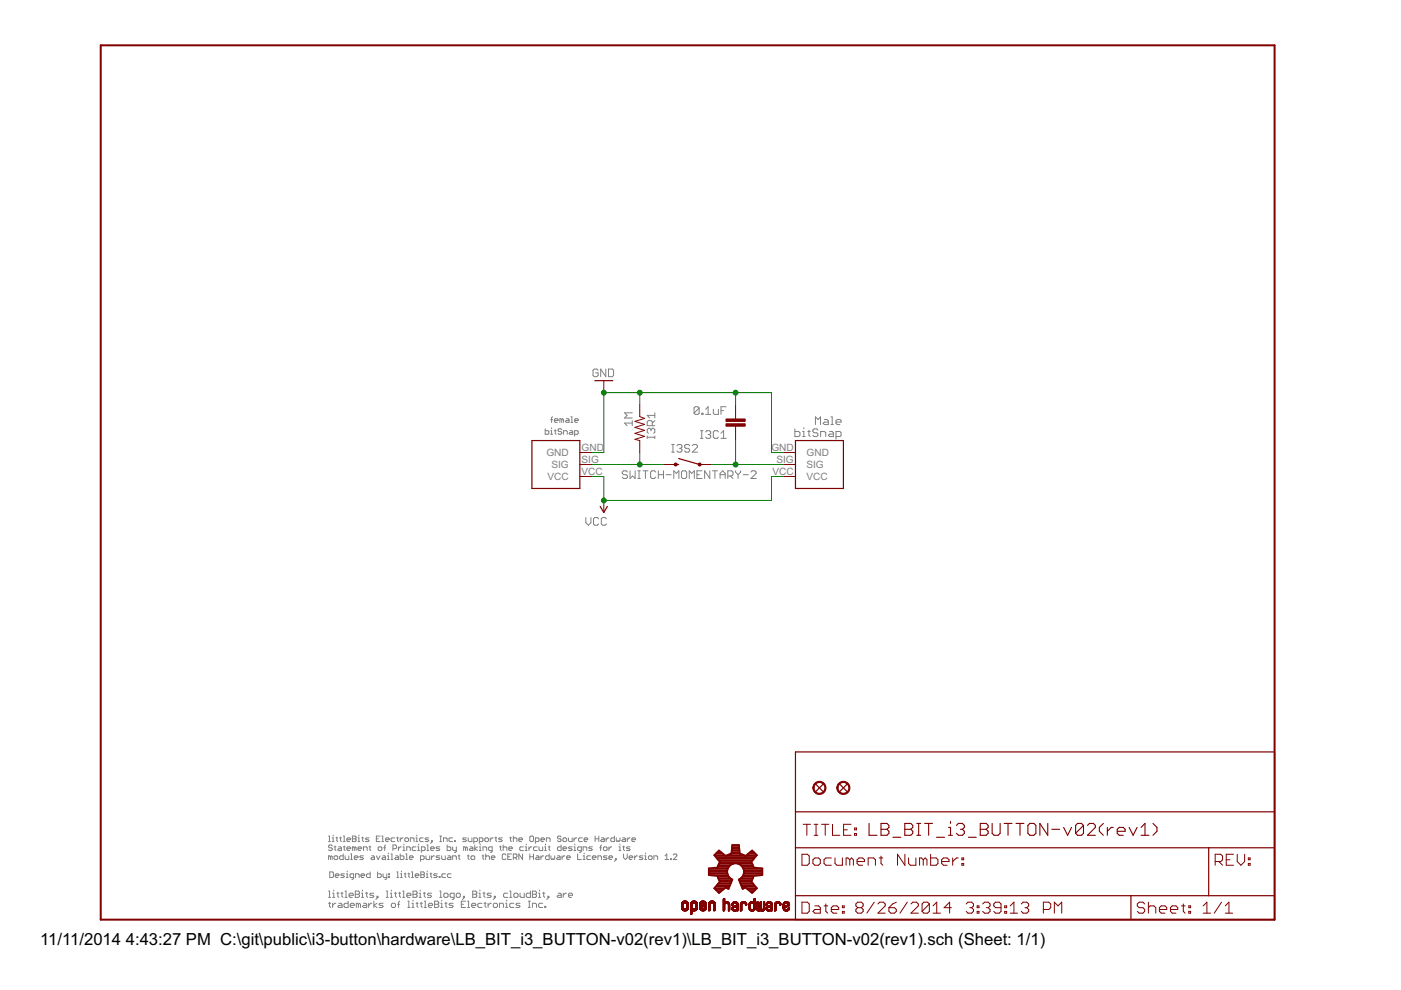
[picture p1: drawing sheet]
<svg xmlns="http://www.w3.org/2000/svg" width="297mm" height="210mm" viewBox="0 0 297 210" stroke-linecap="round" stroke-linejoin="round" font-family="sans-serif">
<defs><g id="words">
<g font-size="4">
<text x="8.5" y="200.4">11/11/2014</text>
<text x="26.7" y="200.4">4:43:27 PM C:\git\public\i3-button\hardware\LB_BIT_i3_BUTTON-v02(rev1)\LB_BIT_i3_BUTTON-v02(rev1).sch (Sheet: 1/1)</text>
</g>
<g font-size="2.4" fill="#808080">
<text x="123.3" y="95.6">GND</text>
<text x="163.5" y="95.6">GND</text>
<text x="115.8" y="96.7">GND</text>
<text x="116.1" y="101.8">VCC</text>
<text x="116.9" y="99.2">SIG</text>
<text x="123.3" y="100.7">VCC</text>
<text x="123.3" y="98.1">SIG</text>
<text x="163.8" y="100.7">VCC</text>
<text x="164.6" y="98.1">SIG</text>
<text x="171" y="101.8">VCC</text>
<text x="171" y="99.2">SIG</text>
<text x="171" y="96.7">GND</text>
</g>
</g></defs>
<g fill="none" stroke="#808080" stroke-width=".21">
<path d="M126.8 78.5l-.3-.2h-.5l-.3 .2v1.1l.3 .3h.5l.3-.3v-.5h-.5M128.4 78.3v1.6l-1-1.6v1.6M129 78.3h.8l.3 .2v1.1l-.3 .3h-.8zM115.6 90.9v1.2h.6l.2-.2v-.4l-.2-.2h-.6M116.8 89h.4M116.8 92.1h.4M116.8 91.3h.1v.8M116.9 90.7v.2M117.2 88.4l-.3 .2v1M117.5 89.2h.8l-.2-.4h-.4l-.2 .2v.3l.2 .3h.4M117.5 91.3h.4M117.7 91.1v.8l.2 .2"/>
<path d="M119.1 91.1l-.2-.2h-.4l-.2 .2 .2 .4h.4l.2 .2-.2 .4h-.4l-.2-.2M119.1 89v.6M119.1 89l.2-.2 .2 .2v.6M119.1 89l-.4-.2v.8M119.5 92.1v-.8h.6l.2 .2v.6M120.1 88.8h.4l.1 .2v.6h-.5l-.2-.3 .2-.1h.5M120.8 91.3h.4l.2 .2v.6h-.6l-.2-.2 .2-.2h.6M121.1 89.6h.3M121.1 88.4h.1v1.2M121.8 89.2h.8l-.2-.4h-.4l-.2 .2v.3l.2 .3h.4M121.8 92.1h.6l.2-.2v-.4l-.2-.2h-.6v1.2M133.6 99.8v1.7l.5-.6 .6 .6v-1.7"/>
<path d="M134 89.7h-1.6l.5 .6M134 89.2v1.1M134 87.5h-1.6l.5 .6-.5 .5h1.6M135.2 99.8h.6M135.5 99.8v1.7M136.3 99.8h1.1M136.8 99.8v1.7M137.2 92.7h1.6M137.2 92.4v.6M138 91.1l.3-.3h.3l.2 .3v.5l-.2 .3M138 91.1l-.2-.3h-.3l-.3 .3v.5l.3 .3M138 91.1v.3"/>
<path d="M138.3 90.3v-.8l-.3-.3h-.5l-.3 .3v.8h1.6M138.8 87.5v1.1M138.8 92.4v.6M138.8 89.2l-.5 .5M138.8 88.1h-1.6l.6 .5M139.6 99.8v1.7M140.7 99.8v1.7M142.4 95.9h.6M142.4 94.2h.6M142.7 94.2v1.7M143.5 94.5l.3-.3h.5l.3 .3v.3l-.3 .3M144 95.1h.3"/>
<path d="M144.3 95.1l.3 .2v.3l-.3 .3h-.5l-.3-.3M144.8 99.8h.5l.3 .3v1.1l-.3 .3h-.5l-.3-.3v-1.1zM146.2 94.5l-.2-.3h-.6l-.3 .3v.3l.3 .3h.6l.2 .2v.3l-.2 .3h-.6l-.3-.3M146.8 94.5l.2-.3h.6l.3 .3v.3l-1.1 1.1h1.1M148.2 86.5l-.2-.3h-.6l-.2 .3v1.1M148.2 86.5v1.1l-.2 .3h-.6l-.2-.3M148.2 86.5l-1 1.1M148.5 91.3h.6M148.5 92.9h.6M148.8 87.6h.3v.3h-.3zM148.8 91.3v1.6M148.8 99.8h-1v1.7h1"/>
<path d="M149.6 87.9h1.1M149.6 86.8l.5-.6v1.7M149.6 91.6l.3-.3h.5l.3 .3v.3l-.3 .2M150.1 92.1h.3M150.4 92.1l.3 .3v.3l-.3 .2h-.5l-.3-.2M150.5 99.8v1.7l-1.1-1.7v1.7M151 99.8h1.1M151.2 86.8v.8l.3 .3h.8v-1.1M151.6 99.8v1.7M152.3 91.6l-.2-.3h-.6l-.3 .3v1.1l.3 .2h.6l.2-.2M152.9 87.1h.5M152.9 92.9h1.1"/>
<path d="M152.9 91.9l.5-.6v1.6M154 86.2h-1.1v1.7M156 99.8v.3l.5 .5M157 99.8v.3l-.5 .5M168.5 90.9v1.7h.8l.3-.3v-.5l-.3-.3h-.8M170.2 92.6h.5M170.2 91.5h.2v1.1M170.4 90.7v.2M171.3 91.5h.5M171.5 91.2v1.1l.3 .3M172.9 90v-1.6l.5 .5 .6-.5v1.6M173.4 91.2l-.2-.3h-.6l-.3 .3v.3l.3 .3h.6l.2 .2v.3l-.2 .3h-.6l-.3-.3"/>
<path d="M174 92.6v-1.1h.8l.3 .3v.8M174.8 88.9h.5l.3 .3v.8h-.8l-.3-.3 .3-.2h.8M175.9 91.5h.5l.3 .3v.8h-.8l-.3-.3 .3-.3h.8M176.2 90h.5M176.2 88.4h.2v1.6M177.2 92.6h.9l.2-.3v-.5l-.2-.3h-.9v1.6M177.2 89.5h1.1v-.3l-.2-.3h-.6l-.3 .3v.5l.3 .3h.6M124.2 109.7v1.1l.6 .6 .5-.6v-1.1M126.9 110l-.2-.3h-.6l-.3 .3v1.1l.3 .3h.6l.2-.3M128.6 110l-.3-.3h-.6l-.2 .3v1.1l.2 .3h.6l.3-.3M133 100.1l-.2-.3h-.6l-.3 .3v.3l.3 .2h.6l.2 .3v.3l-.2 .3h-.6l-.3-.3M135.2 101.5h.6"/>
<path d="M139 100.1l-.3-.3h-.5l-.3 .3v1.1l.3 .3h.5l.3-.3M139.6 100.6h1.1M141.2 100.6h1.1M142.9 101.5v-1.7l.5 .6 .5-.6v1.7M146.1 101.5v-1.7l.6 .6 .5-.6v1.7M147.8 100.6h.5M152.7 100.6h1.1M152.7 101.5v-1.1l.5-.6 .6 .6v1.1M154.3 100.9h.8l.3-.3v-.5l-.3-.3h-.8v1.7M154.9 100.9l.5 .6M156.5 100.6v.9M157.6 100.6h1.1"/>
<path d="M159.2 100.1l.3-.3h.5l.3 .3v.3l-1.1 1.1h1.1M69.7 177.3h.1v1.1M69.7 178.4h.4M70.4 178.4h.4M70.4 177.7h.2v.7M70.4 179.4l-.1-.2h-.5l-.1 .4 .1 .1h.5l.1 .4-.1 .2h-.5l-.1-.2M70.6 177.1v.2M70.8 179.6h.4M71 179.4v.7l.2 .2M71.2 177.7h.4M71.4 177.5v.7l.2 .2M71.8 179.6h.4l.2 .1v.6h-.6l-.2-.2 .2-.2h.6"/>
<path d="M72 177.7h.4M72.2 177.5v.7l.2 .2M72.8 177.3h.2v1.1M72.8 178.4h.4M72.8 179.6h.4M73 179.4v.7l.2 .2M73.6 178h.7l-.2-.3h-.4l-.1 .1v.4l.1 .2h.4M73.6 179.9h.7l-.2-.3h-.4l-.1 .1v.4l.1 .2h.4M74.7 177.3h.6l.2 .2-.2 .3 .2 .4-.2 .2h-.6zM74.7 177.8h.6M75.1 179.7l-.4-.1v.7M75.1 179.7l.2-.1 .2 .1v.6"/>
<path d="M75.1 179.7v.6M75.9 178.4h.4M75.9 177.7h.2v.7M75.9 179.9h.8l-.2-.3h-.4l-.2 .1v.4l.2 .2h.4M76.1 177.1v.2M76.7 177.7h.4M76.9 177.5v.7l.2 .2M78.2 177.7h-.5l-.3 .1 .8 .4-.2 .2h-.6M78.2 179.6h.4M78.4 179.4v.7l.2 .2M79.8 177.8h.4M80.2 179.7l.2-.1h.4l.2 .1v.4l-.2 .2h-.4l-.2-.2z"/>
<path d="M80.6 177.3h-.8v1.1h.8M81 177.3h.2v1.1M81 178.4h.3M81.3 179.7h.4M81.7 178h.8l-.2-.3h-.4l-.2 .1v.4l.2 .2h.4M81.7 179.2l-.1 .2v.9M83.3 179.9h.6l.2-.2v-.3l-.2-.2h-.6v1.1M83.7 177.7h-.6l-.2 .1v.4l.2 .2h.6M84.1 177.7h.4M84.3 177.5v.7l.2 .2M84.5 179.6v.7M84.9 177.7v.7"/>
<path d="M85 179.6l-.5 .3M85.4 177.7l-.5 .3M85.4 179.6h.2v.7M85.6 179v.2M85.8 177.8l.2-.1h.4l.2 .1v.4l-.2 .2h-.4l-.2-.2zM87 178.4v-.7h.6l.2 .1v.6M88.2 178.4h.4M88.2 177.7h.2v.7M88.2 179.6h-.6l-.2 .1v.4l.2 .2h.6M88.4 177.1v.2M88.6 179.6h.2v.7M88.8 179v.2"/>
<path d="M89.7 177.7h-.5l-.2 .1v.4l.2 .2h.5M90.5 179.2h.2v1.1M90.9 177.7h-.6l-.2 .1 .8 .4-.2 .2h-.6M91.3 179.9h.8l-.2-.3h-.4l-.2 .1v.4l.2 .2h.4M91.5 178.2h.2v.2h-.2zM91.7 178.4l-.4 .4M93.2 177.3h.4M93.2 178.4h.4M93.2 179.6h-.6l-.1 .1 .7 .4-.2 .2h-.5M93.4 177.3v1.1M94 178.4v-.7h.6l.2 .1v.6M94.8 179.2v1.1h.6l.2-.2v-.4l-.2-.1h-.6"/>
<path d="M96 177.7h-.6l-.2 .1v.4l.2 .2h.6M96 179.6v.5l.2 .2h.6M96.4 178.2h.2v.2h-.2zM96.8 179.6v.9l-.4 .2M98.7 179.7l-.4-.1v.7M98.7 179.7v.6M98.7 179.7l.2-.1 .2 .1v.6M98.9 177.7h-.6l-.2 .1 .8 .4-.2 .2h-.6M99.3 177.7v.5l.2 .2h.6v-.7M99.7 179.6h.4l.2 .1v.6h-.6l-.2-.2 .2-.2h.6M100.5 178.4h.5l.2-.2v-.4l-.2-.1h-.5v1.1M100.6 179.2v1.1"/>
<path d="M101.2 179.6l-.6 .3 .6 .4M101.6 178.4h.6l.2-.2v-.4l-.2-.1h-.6v1.1M101.6 179.6h.2v.7M101.8 179v.2M102.8 177.8l.2-.1h.4l.2 .1v.4l-.2 .2h-.4l-.2-.2zM103.9 177.7v.7M104.5 177.7l-.6 .3M104.9 177.7h.4M105.1 177.5v.7l.2 .2M105.9 179.6h.4M106.1 179.4v.7l.2 .2M106.5 177.7h-.6l-.2 .1 .8 .4-.2 .2h-.6"/>
<path d="M106.7 179.7l.2-.1h.4l.2 .1v.6M106.7 179.2v1.1M107.9 179.9h.7l-.2-.3h-.3l-.2 .1v.4l.2 .2h.3M108.1 177.7h.3M108.2 177.5v.7l.2 .2M108.8 177.8l.2-.1h.4l.2 .1v.6M108.8 177.3v1.1M110 178h.8l-.2-.3h-.4l-.2 .1v.4l.2 .2h.4M111 179.6h-.6l-.2 .1v.4l.2 .2h.6M111.4 179.6h.2v.7M111.6 179v.2M112.1 179.6v.7"/>
<path d="M112.3 177.5l.2-.2h.4l.2 .2v.7l-.2 .2h-.4l-.2-.2zM112.7 179.6l-.6 .3M113.5 178.4h.6l.2-.2v-.4l-.2-.1h-.6v1.1M113.9 179.6h-.6l-.2 .1v.4l.2 .2h.6M114.3 179.6v.5l.2 .2h.6v-.7M114.7 178h.8l-.2-.3h-.4l-.2 .1v.4l.2 .2h.4M115.5 179.6h.2v.7M115.7 179v.2M115.8 178.4v-.7h.6l.2 .1v.6M116.2 179.6h.4M116.4 179.4v.7l.2 .2M119 177.5l-.2-.2h-.4l-.2 .2 .2 .3h.4l.2 .2-.2 .4h-.4l-.2-.2"/>
<path d="M119 179.2v1.1h-.6l-.2-.2v-.4l.2-.1h.6M119.4 177.8l.1-.1h.4l.2 .1v.4l-.2 .2h-.4l-.1-.2zM119.4 179.9h.7l-.2-.3h-.4l-.1 .1v.4l.1 .2h.4M120.5 177.7v.5l.2 .2h.6v-.7M121.3 179.6h-.6l-.2 .1 .8 .4-.2 .2h-.6M121.7 177.7v.7M121.7 179.6h.2v.7M121.9 179v.2M122.3 177.7l-.6 .3M123.4 177.7h-.5l-.2 .1v.4l.2 .2h.5M123.8 178h.8l-.2-.3h-.4l-.2 .1v.4l.2 .2h.4M125.6 179.6h-.6l-.2 .1 .8 .4-.2 .2h-.6"/>
<path d="M126.2 177.8h.8M126.2 177.3v1.1M127 177.3v1.1M127.1 179.7h.4M127.5 177.7h.4l.2 .1v.6h-.6l-.2-.2 .2-.2h.6M127.5 179.2l-.2 .2v.9M127.9 179.7l.2-.1h.4l.2 .1v.4l-.2 .2h-.4l-.2-.2zM128.5 177.7v.7M129.1 177.7l-.6 .3M129.1 179.6v.7M129.7 179.6l-.6 .3M130.3 177.3v1.1h-.6l-.2-.2v-.4l.2-.1h.6"/>
<path d="M130.7 177.7v.5l.2 .2 .1-.2 .2 .2 .2-.2v-.5M131.2 179.6h.2v.7M131.4 179v.2M132 177.7h.4l.2 .1v.6h-.6l-.2-.2 .2-.2h.6M132 179.6h.4M132.2 179.4v.7l.2 .2M133 177.7v.7M133.6 177.7l-.6 .3M133.6 179.6h-.6l-.2 .1 .8 .4-.2 .2h-.6M134 178h.7l-.1-.3h-.4l-.2 .1v.4l.2 .2h.4M69.7 188.9h.2v1.4M69.7 190.3h.4"/>
<path d="M69.7 191.5h.4M69.9 191.3v.9l.2 .2M69.9 184.9h.6l.2 .2v.7l-.2 .3h-.6zM70.1 181.7l-.4-.2v.7M70.1 181.7l.2-.2 .1 .2v.5M70.1 181.7v.5M70.5 190.3h.5M70.5 189.4h.3v.9M70.5 191.5v.9M70.8 188.7v.2M70.8 181.7l.2-.2h.4l.2 .2v.4l-.2 .1h-.4l-.2-.1zM71.1 185.7h.8l-.2-.4h-.4l-.2 .2v.3l.2 .3h.4"/>
<path d="M71.2 191.5h-.2l-.5 .5M71.4 189.4h.4M71.6 189.2v.8l.2 .3M71.8 191.5h.5l.2 .2v.7h-.7l-.2-.2 .2-.2h.7M72.3 189.4h.4M72.5 189.2v.8l.2 .3M72.8 181.1v1.1h-.6l-.2-.1v-.4l.2-.2h.6M73 185.3h-.5l-.2 .2 .7 .3-.2 .3h-.5M73.2 188.9h.2v1.4M73.2 190.3h.4M73.2 181.5v.6l.2 .1h.6v-.7M73.4 186.1h.4"/>
<path d="M73.4 185.3h.2v.8M73.6 184.7v.2M73.8 191.1v1.3h-.6l-.3-.2v-.5l.3-.2h.6M74 189.8h.9l-.2-.4h-.4l-.3 .2v.4l.3 .3h.4M74.3 192h.8l-.2-.5h-.4l-.2 .2v.5l.2 .2h.4M74.3 182.2h.4M74.3 181.1h.2v1.1M75 186.1h-.6l-.2-.3v-.3l.2-.2h.6v.9l-.4 .2M75.1 181.8h.8l-.2-.3h-.4l-.2 .2v.4l.2 .1h.4M75.3 188.9h.7l.2 .3-.2 .4 .2 .4-.2 .3h-.7zM75.3 189.6h.7M75.4 186.1v-.8h.5l.3 .2v.6"/>
<path d="M76 191.7l-.5-.2v.9M76 191.7v.7M76 191.7l.2-.2 .2 .2v.7M76.5 185.7h.8l-.2-.4h-.4l-.2 .2v.3l.2 .3h.4M76.6 189.4h.3v.9M76.6 190.3h.5M76.9 188.7v.2M77.1 180.3v-.7h.6l.2 .1v.6M77.1 181.5h-.6l-.2 .2 .8 .4-.2 .1h-.6M77.1 191.5h.4l.2 .2v.7h-.6l-.2-.2 .2-.2h.6M77.5 189.4h.5M77.7 189.2v.8l.3 .3"/>
<path d="M78.2 191.5v.9M78.5 184.9v1.2h-.6l-.2-.3v-.3l.2-.2h.6M78.8 181.5h.4l.2 .2v.5h-.6l-.2-.1 .2-.3h.6M78.8 191.5h-.2l-.4 .5M79.3 189.4h-.7l-.2 .2 .2 .2h.5l.2 .2-.2 .3h-.7M79.3 191.1v1.3M79.8 181.5l.4 .7 .4-.7M79.9 190h.2v.3h-.2zM79.9 191.5l-.6 .5 .6 .4M80.1 184.9v1.2h.5l.2-.3v-.3l-.2-.2h-.5M80.1 190.3l-.4 .4M81.2 181.5h.4l.1 .2v.5h-.5l-.2-.1 .2-.3h.5"/>
<path d="M81.2 185.3v.5l.2 .3h.6M81.2 191.5h-.6l-.3 .2 .9 .5-.2 .2h-.7M81.9 188.9h.2v1.4M81.9 190.3h.4M82 185.3v.9l-.4 .2M82.1 181.5h.2v.7M82.1 182.2h.4M82.3 180.9v.2M82.4 185.8h.2v.3h-.2zM82.4 185.3h.2v.2h-.2zM82.8 190.3h.4M82.8 189.4h.2v.9"/>
<path d="M82.9 182.2h.4M82.9 181.1h.2v1.1M83 188.7v.2M83.2 191.5h.4l.3 .2v.5l-.3 .2h-.4l-.2-.2v-.5zM83.6 189.4h.5M83.8 189.2v.8l.3 .3M83.9 181.5h.4l.2 .2v.5h-.6l-.2-.1 .2-.3h.6M84.1 186.1h.4M84.1 184.9h.2v1.2M84.3 191.7h.4M84.5 189.4h.4M84.7 191.1l-.2 .2v1.1"/>
<path d="M84.7 189.2v.8l.2 .3M84.9 181.1v1.1h.5l.2-.1v-.4l-.2-.2h-.5M84.9 186.1h.4M84.9 185.3h.2v.8M85.1 184.7v.2M85.4 188.9h.2v1.4M85.4 190.3h.4M85.4 180.3h.4M85.7 185.3h.4M85.9 185.1v.7l.2 .3M86 181.1h.2v1.1M86 182.2h.4"/>
<path d="M86.2 180.3v-.7h.6l.2 .1v.6M86.3 189.8h.8l-.2-.4h-.4l-.2 .2v.4l.2 .3h.4M86.5 191.1h.2v1.3M86.5 192.4h.4M86.5 185.3h.4M86.7 185.1v.7l.2 .3M86.8 181.8h.8l-.2-.3h-.4l-.2 .2v.4l.2 .1h.4M87.2 186.1h.5M87.2 184.9h.3v1.2M87.3 191.5h.3v.9M87.3 192.4h.5M87.6 188.9h.6l.2 .3-.2 .4 .2 .4-.2 .3h-.6z"/>
<path d="M87.6 190.9v.2M87.6 189.6h.6M88 185.7h.8l-.2-.4h-.4l-.2 .2v.3l.2 .3h.4M88.2 191.5h.4M88.4 191.3v.9l.2 .2M88.6 180.3h.4M88.9 190.3h.4M88.9 189.4h.2v.9M89.1 188.7v.2M89.1 191.5h.4M89.2 182.2h.5l.2-.1v-.4l-.2-.2h-.5v1.1M89.2 184.9h.6l.2 .2-.2 .4 .2 .3-.2 .3h-.6z"/>
<path d="M89.2 185.5h.6M89.3 191.3v.9l.2 .2M89.3 180.3h.6l.2-.2v-.4l-.2-.1h-.6v1.1M89.7 189.4h.5M90 189.2v.8l.2 .3M90 192.4h.4M90 191.1h.2v1.3M90.3 181.5v.6l.2 .1h.6v-.7M90.4 186.1h.4M90.4 185.3h.2v.8M90.5 180.3h.4M90.6 184.7v.2"/>
<path d="M90.8 192h.9l-.2-.5h-.4l-.3 .2v.5l.3 .2h.4M91.2 185.3h.3M91.4 185.1v.7l.1 .3M91.5 181.5v.7M91.5 189.4h-.7l-.2 .2 .2 .2h.5l.2 .2-.2 .3h-.7M92.1 181.5l-.6 .3M92.1 191.1h.7l.2 .2-.2 .4 .2 .5-.2 .2h-.7zM92.1 191.7h.7M92.7 185.3h-.6l-.2 .2 .8 .3-.2 .3h-.6M93.1 185.8h.2v.3h-.2zM93.2 181.5h-.6l-.1 .2 .7 .4-.2 .1h-.5M93.2 188.9h.3v1.4"/>
<path d="M93.2 190.3h.5M93.5 191.5h.2v.9M93.5 192.4h.4M93.6 181.5v.6l.2 .1h.6v-.7M93.7 190.9v.2M94.3 189.4h.5l.2 .2v.4l-.2 .3h-.5l-.2-.3v-.4zM94.3 191.5h.5M94.5 185.3h-.6l-.2 .2v.3l.2 .3h.6M94.6 191.3v.9l.2 .2M95 181.5h.4l.2 .2v.5h-.6l-.2-.1 .2-.3h.6M95.6 185.3h-.5l-.2 .2v.3l.2 .3h.5M96 182.2v-.7h.6l.2 .2v.5"/>
<path d="M96.1 191.5h-.7l-.2 .2 .2 .3h.5l.2 .2-.2 .2h-.7M96.3 190.3h-.7l-.2-.3v-.4l.2-.2h.7v1.1l-.4 .2M96.9 189.4h.5l.2 .2v.4l-.2 .3h-.5l-.2-.3v-.4zM97.1 181.5h.4M97.3 181.3v.8l.2 .1M97.8 191.7h.5M98.3 190h.2v.3h-.2zM98.5 190.3l-.5 .4M98.7 191.1h-.9v1.3h.9M99.1 181.5h.4M99.1 192.4h.5M99.1 191.1h.3v1.3"/>
<path d="M99.3 181.3v.8l.2 .1M99.9 181.7l.2-.2h.4l.1 .2v.4l-.1 .1h-.4l-.2-.1zM100 192h.9l-.2-.5h-.5l-.2 .2v.5l.2 .2h.5M100.2 188.9h.7l.2 .3-.2 .4 .2 .4-.2 .3h-.7zM100.2 189.6h.7M101.5 190.3h.5M101.5 189.4h.2v.9M101.6 180.3h.4M101.7 188.7v.2M102.2 191.5h-.7l-.2 .2v.5l.2 .2h.7M102.2 181.5h.4M102.4 180.3v-.7h.6l.2 .1v.6"/>
<path d="M102.4 181.3v.8l.2 .1M102.4 189.4h.4M102.6 189.2v.8l.2 .3M102.6 191.5h.5M102.8 191.3v.9l.3 .2M103 181.7l.2-.2h.4l.2 .2v.5M103 181.1v1.1M103.5 191.5v.9M104.2 181.8h.7l-.2-.3h-.3l-.2 .2v.4l.2 .1h.3M104.2 189.4h-.7l-.2 .2 .2 .2h.4l.3 .2-.3 .3h-.6M104.2 191.5h-.3l-.4 .5M104.4 180.3h-.6l-.2-.2v-.4l.2-.1h.6v.9l-.5 .2"/>
<path d="M104.8 190h.2v.3h-.2zM104.8 191.5h.4l.3 .2v.5l-.3 .2h-.4l-.2-.2v-.5zM105 190.3l-.4 .4M105.9 192.4v-.9h.7l.2 .2v.7M107.2 191.5h.2v.9M107.2 192.4h.4M107.3 181.3l-.2-.2h-.4l-.2 .2v.8l.2 .1h.4l.2-.1M107.4 190.9v.2M107.7 181.7h.4M107.7 189.4h-.7l-.2 .2v.4l.2 .3h.7M108.1 188.9h.2v1.4M108.1 190.3h.4"/>
<path d="M108.4 181.1h-.7v1.1h.7M108.8 181.8h.6l.2-.1v-.4l-.2-.2h-.6v1.1M108.9 189.6l.3-.2h.4l.2 .2v.4l-.2 .3h-.4l-.3-.3zM109 191.5h-.7l-.2 .2v.5l.2 .2h.7M109.2 181.8l.4 .4M110.3 189.4v.6l.2 .3h.6v-.9M110.3 191.5h-.7l-.2 .2 .2 .3h.4l.3 .2-.3 .2h-.6M110.8 181.1v1.1l-.8-1.1v1.1M111.4 180.3h.4M112 192.4h.4M112 191.1h.4M112.2 191.1v1.3"/>
<path d="M112.3 181.1v1.1M112.3 181.7h.8M112.5 188.9v1.4h-.7l-.2-.3v-.4l.2-.2h.7M112.9 188.9h.6l.2 .3-.2 .4 .2 .4-.2 .3h-.6zM112.9 189.6h.6M112.9 192.4v-.9h.6l.2 .2v.7M113.1 181.1v1.1M113.7 181.5h.4l.2 .2v.5h-.6l-.2-.1 .2-.3h.6M114.2 190.3h.4M114.2 189.4h.2v.9M114.4 188.7v.2M114.7 181.5v.7"/>
<path d="M115.1 189.4h.4M115.1 191.5h-.7l-.2 .2v.5l.2 .2h.7M115.3 181.5l-.6 .3M115.3 189.2v.8l.2 .3M115.5 180.3h.3M115.5 192.2h.2v.2h-.2zM116.2 190h.2v.3h-.2zM116.4 190.3l-.5 .4M116.4 181.1v1.1h-.6l-.1-.1v-.4l.1-.2h.6M116.8 181.5v.6l.2 .1 .2-.1 .2 .1 .2-.1v-.6M118.2 181.5h.4l.2 .2v.5h-.6l-.2-.1 .2-.3h.6M118.3 189.4h.5l.2 .2v.7h-.7l-.2-.3 .2-.2h.7"/>
<path d="M119.2 181.5v.7M119.4 189.4v.9M119.7 181.5l-.5 .3M120.1 189.4h-.2l-.5 .4M120.1 181.8h.8l-.2-.3h-.4l-.2 .2v.4l.2 .1h.4M120.5 189.8h.9l-.2-.4h-.5l-.2 .2v.4l.2 .3h.5M121.7 180.3h.4M122.5 181.1v1.1h.8M123.3 180.3h-.6l-.2-.2v-.4l.2-.1h.6v.9l-.4 .2M123.6 181.5h.2v.7M123.6 180.3v-.7h.6l.2 .1v.6M123.6 182.2h.4"/>
<path d="M123.8 180.9v.2M125.2 181.5h-.6l-.2 .2v.4l.2 .1h.6M125.6 181.8h.8l-.2-.3h-.4l-.2 .2v.4l.2 .1h.4M126.8 182.2v-.7h.5l.2 .2v.5M128.7 181.5h-.6l-.2 .2 .8 .4-.2 .1h-.6M129.1 181.8h.8l-.2-.3h-.4l-.2 .2v.4l.2 .1h.4M130.5 182.1h.2v.1h-.2zM130.7 182.2l-.4 .4M131.2 180.3h.4M132.2 181.1v.7l.4 .4 .4-.4v-.7M133.4 181.8h.8l-.2-.3h-.4l-.2 .2v.4l.2 .1h.4M134.6 181.5v.7"/>
<path d="M135.1 181.5h-.2l-.3 .3M136.3 181.5h-.6l-.2 .2 .8 .4-.2 .1h-.6M136.7 181.5h.2v.7M136.7 182.2h.4M136.9 180.9v.2M137.7 181.5h.4l.2 .2v.4l-.2 .1h-.4l-.2-.1v-.4zM138.6 182.2v-.7h.6l.2 .2v.5M141 182.2h.8M141 181.5l.4-.4v1.1M142.2 182.1h.1v.1h-.1zM142.7 181.3l.2-.2h.4l.2 .2v.2l-.8 .7h.8"/>
</g>
<g fill="none" stroke="#800000" stroke-width=".21">
<path d="M122.9 98.5h2.6M122.9 95.9h2.6M128 80.7v2.5M135.6 85.8v2.5l1.1 .4-2.1 .6 2.1 .7-2.1 .6 2.1 .6-2.1 .7 2.1 .6-2.1 .7 1 .2v2.5M140.7 98.5h2.6M148.3 98.5h2.6M156 85.8v3M156 90.4v3M166.1 98.5h2.6M166.1 95.9h2.6M122.9 101h2.6M128 106.1v2.5"/>
<path d="M166.1 101h2.6M170.3 174.8h1.5M171.1 174.8v2.3M172.6 174.8h.8M172.6 177.1h.8M173 174.8v2.3M174.2 174.8h1.5M175 174.8v2.3M176.5 174.8v2.3h1.6M178.9 175.9h.7M180.4 174.8h-1.5v2.3h1.5M181.2 176.7h.4v.4h-.4z"/>
<path d="M181.2 175.6h.4v.3h-.4zM144.5 192.1h.4M144.5 192.4h.4M144.5 192.5h.4M144.5 192.3h.4M144.5 192.2h.4M144.5 192h.4M144.5 191.9h.4M144.5 191.8h.4M144.5 191.7h.4M144.5 191.6h.4M144.5 192.6h.5"/>
<path d="M144.5 192.6h.4M144.5 192.7h.6M144.5 192.7h.5M144.5 191.5h.5M144.6 191.4h1.3M144.6 192.8h1.3M144.6 191.3l1.3 .1M144.6 191.3h1.2M144.6 192.9h1.2M144.7 191.2h1.1M144.7 193h1M144.7 191.2h1"/>
<path d="M144.8 193h.9M144.8 191.2h.9M144.9 193.1h.7M144.9 191.1h.7M144.9 191.6l-.4 .1M145 191.5l-.5 .1M145 193.1h.4M145 191.1h.5M145.1 191.4l-.6 .1M145.3 191.4h.6M145.5 191.5h.4M145.5 192.6h.4"/>
<path d="M145.5 192.6h.5M145.5 191.6h.5M145.6 192.1h.4M145.6 192.4h.4M145.6 192.5h.4M145.6 192.3h.4M145.6 192.2h.4M145.6 192h.4M145.6 191.9h.4M145.6 191.8h.4M145.6 191.7h.4M145.6 191.6h.4"/>
<path d="M145.8 192.9h-1.1M145.9 192.8h-1.3M145.9 192.7h-.5M146.4 193.6h.4M146.4 192.1h.4M146.4 192.4h.4M146.4 193.2h.4M146.4 193.7h.4M146.4 193.5h.4M146.4 193.4h.4M146.4 193.3h.4M146.4 192.8h1.4"/>
<path d="M146.4 192.7h.6M146.4 192.7h.5M146.4 192.6h.5M146.4 192.5h.4M146.4 192.3h.4M146.4 192.2h.4M146.4 192h.4M146.4 191.9h.4M146.4 191.8h.4M146.4 191.7h.4M146.4 193.8h.2M146.5 191.4h1.3"/>
<path d="M146.6 191.3h1.1M146.7 191.2h.9M146.7 193.8h-.3M146.8 193.7h-.4M146.8 191.1h.7M146.8 193.1h-.4M146.8 191.6l-.4 .1M146.9 191.6h-.5M146.9 191.5l-.5 .1M146.9 193.1h.5M146.9 191.5h-.4M146.9 191.1h.5"/>
<path d="M147 191.4l-.5 .1M147.3 191.4l.5 .1M147.4 192.7h.4M147.4 191.5h.4M147.4 191.5l.4 .1M147.4 192.6h.5M147.4 191.6h.5M147.5 192.5h.4M147.5 191.6h.4M147.5 192.1h.4M147.5 192.4h.4M147.5 193.1h-1.1"/>
<path d="M147.5 192.3h.4M147.5 192.2h.4M147.5 192h.4M147.5 191.9h.4M147.5 191.8h.4M147.5 191.7h.4M147.6 193l-1.2 .1M147.6 193h-1.2M147.7 192.9l-1.3 .1M147.7 192.9h-1.3M147.8 192.8h-1.4M147.8 192.7h-.5"/>
<path d="M147.8 192.6h-.4M148.3 192.7h.5M148.3 192.6h.5M148.3 192.5h.4M148.3 192h1.5M148.3 191.9h.4M148.3 191.8h.4M148.3 191.7h.4M148.4 192.7h.5M148.4 191.5h.4M148.4 192.8h1.3M148.4 191.4h1.3"/>
<path d="M148.5 191.3h1.1M148.5 192.9h1.1M148.6 193h.9M148.6 191.2h.9M148.7 191.1h.7M148.7 193.1h.7M148.7 192.4l-.4 .1M148.7 191.6l-.4 .1M148.8 191.6h-.5M148.8 191.5l-.5 .1M148.8 191.9h1M148.8 193.1h.5"/>
<path d="M148.8 192.4h-.5M148.8 191.1h.5M148.9 192.3l-.6 .1M148.9 191.4l-.5 .1M149 191.9h.8M149.1 192.3h-.8M149.1 191.8h.7M149.2 191.4h.5M149.2 191.8h.6M149.2 192.2l-.9 .1M149.3 191.5h.5M149.3 192.2h-1"/>
<path d="M149.3 191.7h.5M149.4 192.6h.4M149.4 191.6h.4M149.4 192.5h.4M149.4 192.4h.4M149.4 192.1l-1.1 .1M149.5 192.3h.3M149.6 192.1h-1.3M149.6 192.3h.2M149.6 192h-1.3M149.7 192.7h-.5M149.8 192.7h-.5"/>
<path d="M149.8 192.6h-.5M150.2 192.1h.4M150.2 192.8h.4M150.2 192.4h.4M150.2 192.9h.4M150.2 192.7h.4M150.2 192.6h.4M150.2 192.5h.4M150.2 192.3h.4M150.2 192.2h.4M150.2 192h.4M150.2 191.9h.4"/>
<path d="M150.2 191.8h.4M150.2 191.7h.4M150.2 193.1h.3M150.3 193.1h.1M150.3 191.4h1.3M150.3 191.3l1.3 .1M150.4 191.3h1.2M150.4 191.3h1.1M150.5 191.2h.9M150.6 193l-.4 .1M150.6 193h-.4M150.6 191.1h.7"/>
<path d="M150.7 191.6h-.5M150.7 191.5l-.4 .1M150.7 191.5h-.4M150.7 191.1h.5M150.9 191.4l-.6 .1M151.1 191.4h.5M151.2 191.5h.5M151.3 191.6h.4M151.3 192.1h.4M151.3 192.8h.4M151.3 192.4h.4M151.3 193h.4"/>
<path d="M151.3 192.9h.4M151.3 192.7h.4M151.3 192.6h.4M151.3 192.5h.4M151.3 192.3h.4M151.3 192.2h.4M151.3 192h.4M151.3 191.9h.4M151.3 191.8h.4M151.3 191.7h.4M151.3 193.1h.1M151.6 193.1h-.3"/>
<path d="M151.7 193l-.4 .1M153.4 191.3h1.1M153.4 192.1h.2M153.4 192.8h.2M153.4 192.4h.2M153.4 192.9h.2M153.4 192.7h.2M153.4 192.6h.2M153.4 192.5h.2M153.4 192.3h.2M153.4 192.2h.2M153.4 192h.2"/>
<path d="M153.4 191.9h.2M153.4 191.8h.2M153.4 191.7h.2M153.4 191.4h1.2M153.4 191.3l1.1 .1M153.4 191.2l1 .1M153.4 191.2h.2M153.4 191.1h.2M153.4 191h.2M153.4 190.9h.2M153.4 190.8h.2M153.4 190.7h.2"/>
<path d="M153.4 190.6h.2M153.5 190.5h.1M153.5 193.1h-.1M153.6 193.1h-.2M153.6 193l-.2 .1M153.6 193h-.2M153.7 191.7h-.3M153.7 191.6l-.3 .1M153.7 191.6h-.3M153.8 191.5l-.4 .1M153.8 191.2h.5M153.9 191.5h-.5"/>
<path d="M154 191.2h.1M154.2 191.5h.4M154.3 191.5h.4M154.3 191.6h.4M154.4 191.6h.3M154.4 191.7h.3M154.4 192.1h.3M154.4 192.8h.3M154.4 192.4h.3M154.4 193h.3M154.4 192.9h.3M154.4 192.7h.3"/>
<path d="M154.4 192.6h.3M154.4 192.5h.3M154.4 192.3h.3M154.4 192.2h.3M154.4 192h.3M154.4 191.9h.3M154.4 191.8h.3M154.6 193.1h-.2M154.6 191.4l-1.2 .1M154.7 193.1h-.3M154.7 193h-.3M155.2 192.8h.3"/>
<path d="M155.2 192.7h.3M155.2 192.7h.2M155.2 192.6h.2M155.2 191.8h.2M155.2 191.7h.2M155.2 192.8h.4M155.2 192.4h.4M155.2 192.9h.8M155.2 192h.1M155.3 193h.7M155.3 191.5h1.1M155.3 193h.8"/>
<path d="M155.3 191.4h1.1M155.4 191.9h-.2M155.4 191.4h1M155.4 193.1h.7M155.4 191.3h.9M155.5 191.7h-.3M155.5 191.3h.7M155.5 193.1h.5M155.5 192.6h-.3M155.5 191.6l-.3 .1M155.6 192.5h-.4M155.6 192.2h.9"/>
<path d="M155.6 191.6h-.4M155.6 191.2h.5M155.6 192.1h.9M155.6 191.5l-.4 .1M155.7 191.5h-.4M155.7 192.4h-.5M155.7 193.2h.1M155.8 192h.7M155.8 193.2h.1M155.8 192.3l-.6 .1M155.8 191.2h.1M155.9 192h.6"/>
<path d="M156 192.3h-.7M156 191.9h.5M156 191.5h.4M156.1 191.5h.4M156.1 192.2l-.8 .1M156.1 191.9h.4M156.1 191.6h.4M156.2 191.6l.3 .1M156.2 192.2h.3M156.2 191.8h.3M156.2 191.7h.3M156.2 192.8h.3"/>
<path d="M156.2 192.4h.3M156.2 193.1h.2M156.2 193h.3M156.2 192.9h.3M156.2 192.7h.3M156.2 192.6h.3M156.2 192.5h.3M156.2 192.3h.3M156.5 193.1h-.3M156.5 192.2h-1.1M157 192.1h.3M157 192.8h.3"/>
<path d="M157 192.4h.3M157 193h.3M157 192.9h.3M157 192.7h.3M157 192.6h.3M157 192.5h.3M157 192.3h.3M157 192.2h.3M157 192h.3M157 191.9h.3M157 191.8h.3M157 191.7h.3"/>
<path d="M157.1 191.5h1.1M157.1 191.4h1.1M157.1 193.1h-.1M157.2 191.3h.9M157.2 193.1h-.2M157.3 193l-.3 .1M157.3 191.3h.7M157.3 191.7l-.3 .1M157.3 191.6l-.3 .1M157.4 191.6h-.4M157.4 191.2h.5M157.4 191.5l-.4 .1"/>
<path d="M157.5 191.5h-.4M157.6 191.2h.1M157.8 191.5h.4M157.9 191.5l.4 .1M158 191.6h.3M158 191.6l.3 .1M158 191.7h.3M158.1 191.9h.2M158.1 191.7l.2 .1M158.1 191.9h.1M158.3 191.8h-.2M158.8 192.1h.3"/>
<path d="M158.8 192.4h.3M158.8 192.5h.3M158.8 192.3h.3M158.8 192.2h.3M158.8 192h.3M158.8 191.9h.3M158.8 192.6h.3M158.8 191.8h.3M158.8 191.7h.3M158.8 192.7h.4M158.8 192.7h.3M158.8 192.8h.4"/>
<path d="M158.9 192.8h.4M158.9 192.9h1.2M158.9 192.9h1.1M158.9 191.4h1.2M159 191.4h1.1M159 193h1M159 193h.9M159 191.3h1.1M159.1 193.1h.8M159.1 191.3h1M159.1 191.6l-.3 .1M159.2 193.1h.6"/>
<path d="M159.2 191.6h-.4M159.2 191.2h.5M159.2 191.5l-.4 .1M159.3 191.5h-.4M159.4 193.2h.1M159.4 191.2h.1M159.5 193.2h.1M159.6 191.5h.5M159.7 191.5h.4M159.7 192.8h.4M159.8 191.6h.3M159.8 192.6h.3"/>
<path d="M159.9 192.1h.2M159.9 192.5h.2M159.9 192.6h.2M159.9 192.4h.2M159.9 192.3h.2M159.9 192.2h.2M159.9 192h.2M159.9 191.9h.2M159.9 191.8h.2M159.9 191.7h.2M159.9 191.2h.2M159.9 191.1h.2"/>
<path d="M159.9 191h.2M159.9 190.9h.2M159.9 190.8h.2M159.9 190.7h.2M159.9 190.6h.2M160 190.5h.1M160.1 192.8h-.4M160.1 192.7h-.3M160.1 191.4l-1.2 .1M160.4 191.3h.3M160.4 192.1h.3M160.4 192.8h.4"/>
<path d="M160.4 192.4h.3M160.4 192.7h.4M160.4 192.7h.3M160.4 192.6h.3M160.4 192.5h.3M160.4 192.3h.3M160.4 192.2h.3M160.4 192h.3M160.4 191.9h.3M160.4 191.8h.3M160.4 191.7h.3M160.4 191.6h.3"/>
<path d="M160.4 191.5h.3M160.4 191.4h.3M160.5 192.9h1.6M160.5 191.3h.2M160.5 193h1.5M160.6 193.1h1.3M160.6 191.2h.1M160.7 193.1h.5M160.8 193.2h.1M161 193.2h.1M161 192.8h.5M161.1 192.8h.4"/>
<path d="M161.1 192.4h.3M161.1 192.7h.4M161.1 192.7h.3M161.1 192.6h.3M161.1 192.5h.3M161.1 192.3h.3M161.1 192.2h.3M161.1 191.3h.3M161.1 192.1h.3M161.1 192h.3M161.1 191.9h.3M161.1 191.8h.3"/>
<path d="M161.1 191.7h.3M161.1 191.6h.3M161.1 191.5h.3M161.1 191.4h.3M161.2 191.3h.2M161.3 191.2h.1M161.4 193.1h.5M161.7 193.2h.1M161.7 192.8h.4M161.8 192.8h.3M161.8 192.7h.3M161.9 191.3h.2"/>
<path d="M161.9 192.1h.2M161.9 192.4h.2M161.9 192.6h.2M161.9 192.5h.2M161.9 192.3h.2M161.9 192.2h.2M161.9 192h.2M161.9 191.9h.2M161.9 191.8h.2M161.9 191.7h.2M161.9 191.6h.2M161.9 191.5h.2"/>
<path d="M161.9 191.4h.2M162 191.2h.1M162.4 192.8h.4M162.4 192.7h.3M162.4 192.6h.3M162.4 191.8h.3M162.4 191.7h.3M162.4 192.4h.4M162.4 192h.1M162.5 192.9h.8M162.5 192.9l.8 .1M162.5 191.5h.4"/>
<path d="M162.5 193h.8M162.5 191.5h1.2M162.6 191.4h1M162.6 193h.7M162.6 191.9h-.2M162.7 191.3h.8M162.7 193.1h.6M162.7 191.9h-.3M162.7 191.7l-.3 .1M162.8 191.6l-.4 .1M162.8 192.5h-.4M162.8 192.2h1"/>
<path d="M162.8 191.6h-.3M162.9 192.1h.9M162.9 191.5l-.4 .1M162.9 191.2h.5M163 193.2h.1M163 192.4h-.5M163 192h.8M163 192.3l-.5 .1M163 191.2h.1M163.1 192h.7M163.2 192.3h-.7M163.3 191.9h.5"/>
<path d="M163.3 191.5h.4M163.3 191.5l.4 .1M163.4 192.2l-.8 .1M163.4 191.9h.4M163.4 191.6h.3M163.4 191.6l.4 .1M163.5 191.7h.3M163.5 192.8h.3M163.5 192.4h.3M163.5 193.1h.1M163.5 193h.3M163.5 192.9h.3"/>
<path d="M163.5 192.7h.3M163.5 192.6h.3M163.5 192.5h.3M163.5 192.3h.3M163.5 192.2h.3M163.5 191.8h.3M163.7 193.1h-.2M163.8 193h-.3M163.8 192.2h-1.2M164.2 192.1h.3M164.2 192.8h.3M164.2 192.4h.3"/>
<path d="M164.2 193h.3M164.2 192.9h.3M164.2 192.7h.3M164.2 192.6h.3M164.2 192.5h.3M164.2 192.3h.3M164.2 192.2h.3M164.2 192h.3M164.2 191.9h.3M164.2 191.8h.3M164.2 191.7h.3M164.3 191.7h.2"/>
<path d="M164.3 191.5h.4M164.3 191.5h1.2M164.4 193.1h-.2M164.4 191.4h1M164.5 191.3h.9M164.5 193.1h-.3M164.5 193l-.3 .1M164.5 191.3h.8M164.6 191.6l-.3 .1M164.6 191.6h-.3M164.6 191.2h.6M164.7 191.5l-.4 .1"/>
<path d="M164.8 191.2h.2M165.1 191.5h.4M165.1 191.5l.4 .1M165.2 191.6h.4M165.3 191.7h.3M165.3 191.6h.3M165.3 191.8h.3M165.3 191.9h.2M165.6 191.9h-.3M166 192.1h.4M166 192.6h.3M166 192.1h1.2"/>
<path d="M166 192h.3M166 191.9h.3M166 191.8h.3M166 191.7h.3M166.1 192.7h.3M166.1 192.8h.4M166.1 192.9h1.2M166.2 192.9h1.1M166.2 191.4h1.1M166.2 193h1M166.2 191.4h1M166.3 193h.9"/>
<path d="M166.3 191.3h.9M166.3 193.1h.8M166.3 191.3h.8M166.4 192.5h-.4M166.4 191.6l-.3 .1M166.4 192.4l-.4 .1M166.4 193.1h.6M166.4 191.6h-.3M166.5 191.5l-.4 .1M166.5 191.2h.5M166.5 191.5h-.4M166.6 192.4h-.6"/>
<path d="M166.6 193.2h.1M166.6 192.3l-.6 .1M166.6 191.2h.2M166.7 193.2h.1M166.7 192h.7M166.8 192.3h-.8M166.8 191.9h.6M166.9 191.5h.4M166.9 192.2l-.9 .1M166.9 191.9h.5M166.9 191.5h.5M167 191.6h.4"/>
<path d="M167 192.7h.4M167 192.2h-1M167.1 191.8h.3M167.1 192.6h.3M167.1 191.7h.3M167.1 191.7l.3 .1M167.1 192.5h.3M167.2 192.4h.2M167.3 192.1h-.8M167.3 191.5h-1.2M167.3 192.8h-.4M167.4 192.8h-.4"/>
<path d="M167.4 192h-.8M167.4 192.7h-.3M167.4 192.6h-.3M170 181.1h1.2l.4 .4v1.6l-.4 .4h-1.2zM170 191.3h1.2l.4 .4v1.5l-.4 .4h-1.2zM172.4 182.3l.4-.4h.7l.4 .4v.8l-.4 .4h-.7l-.4-.4zM172.8 192.1h.7l.4 .3v1.2h-1.1l-.4-.4 .4-.4h1.1M174.7 192.1h.8M175.1 191.7v1.5l.4 .4M176.3 192.8h1.5v-.4l-.4-.3h-.7l-.4 .3v.8l.4 .4h.7M176.3 181.9h-1.2l-.4 .4v.8l.4 .4h1.2M177 181.9v1.2l.4 .4h1.2v-1.6"/>
<path d="M178.6 193.2h.4v.4h-.4zM178.6 192.1h.4v.3h-.4zM180.2 182.3l-.4-.4h-.4v1.6M180.2 182.3v1.2M180.2 182.3l.4-.4 .3 .4v1.2M181.7 182.7h1.6v-.4l-.4-.4h-.8l-.4 .4v.8l.4 .4h.8M181.8 192.4l-.3 .4v.4l.3 .4h.8l.4-.4v-.4l-.4-.4M181.8 192.4l-.3-.3v-.4l.3-.4h.8l.4 .4v.4l-.4 .3M181.8 192.4h.8M184.1 183.5v-1.6h1.1l.4 .4v1.2M185.4 191.3l-1.6 2.3M186.1 191.7l.4-.4h.8l.4 .4v.4l-1.6 1.5h1.6"/>
<path d="M186.4 181.9h.8M186.8 181.5v1.6l.4 .4M188.5 192.4h1.1l.4 .4v.4l-.4 .4h-.7l-.4-.4zM190 191.3l-.7 .4-.8 .7M191.9 181.1v2.4l-1.6-2.4v2.4M192.4 191.3l-1.6 2.3M192.6 181.9v1.2l.4 .4h1.2v-1.6M193.1 191.7l.4-.4h.8l.4 .4v.4l-1.6 1.5h1.6M195.7 182.3l-.3-.4h-.4v1.6M195.7 182.3v1.2M195.7 182.3l.5-.4 .3 .4v1.2M197 191.7v1.5l-.3 .4h-.8l-.4-.4"/>
<path d="M197 191.7l-.3-.4h-.8l-.4 .4v1.5M197 191.7l-1.5 1.5M197.3 181.1v2.4h1.2l.4-.4v-.8l-.4-.4h-1.2M197.8 193.6h1.6M197.8 192.1l.8-.8v2.3M199.6 182.7h1.6v-.4l-.4-.4h-.8l-.4 .4v.8l.4 .4h.8M201.7 192.4h-1.5l1.1-1.1v2.3M202 181.9v1.6M203.2 181.9h-.4l-.8 .8M203.9 183.1h.4v.4h-.4zM203.9 181.9h.4v.4h-.4zM204.9 191.7l.3-.4h.8l.4 .4v.4l-.4 .3"/>
<path d="M205.6 192.4h.4M206 192.4l.4 .4v.4l-.4 .4h-.8l-.3-.4M207.2 193.2h.4v.4h-.4zM207.2 192.1h.4v.3h-.4zM208.3 191.7l.4-.4h.8l.4 .4v.4l-.4 .3M209.1 192.4h.4M209.5 192.4l.4 .4v.4l-.4 .4h-.8l-.4-.4M212.2 192.4h-1.1l-.4-.3v-.4l.4-.4h.8l.3 .4v1.5l-.3 .4h-.8l-.4-.4M213 193.2h.4v.4h-.4zM213 192.1h.4v.3h-.4zM214.2 193.6h1.6M214.2 192.1l.8-.8v2.3"/>
<path d="M216.5 191.7l.4-.4h.8l.4 .4v.4l-.4 .3M217.3 192.4h.4M217.7 192.4l.4 .4v.4l-.4 .4h-.8l-.4-.4M221.2 192.8h1.2l.4-.4v-.7l-.4-.4h-1.2v2.3M223.5 193.6v-2.3l.8 .8 .8-.8v2.3M242.7 191.7l-.4-.4h-.8l-.4 .4v.4l.4 .3h.8l.4 .4v.4l-.4 .4h-.8l-.4-.4M243.5 192.4l.4-.3h.7l.4 .3v1.2M243.5 191.3v2.3M245.8 192.8h1.6v-.4l-.4-.3h-.8l-.4 .3v.8l.4 .4h.8M248.2 192.8h1.5v-.4l-.4-.3h-.8l-.3 .3v.8l.3 .4h.8M250.5 192.1h.8M250.9 191.7v1.5l.4 .4"/>
<path d="M252.1 193.2h.3v.4h-.3zM252.1 192.1h.3v.3h-.3zM255.1 193.6h1.6M255.1 192.1l.8-.8v2.3M257.6 182.7h1.2l.4-.4v-.8l-.4-.4h-1.2v2.4M258.4 182.7l.8 .8M259 191.3l-1.5 2.3M259.8 193.6h1.5M259.8 192.1l.8-.8v2.3M260 182.3h.8M261.5 181.1h-1.5v2.4h1.5M262.3 181.1v1.6l.8 .8 .8-.8v-1.6"/>
<path d="M264.7 183.1h.3v.4h-.3zM264.7 181.9h.3v.4h-.3z"/>
</g>
<path d="M21.4 9.6h248.8v185.4h-248.8z" fill="none" stroke="#800000" stroke-width=".42"/>
<g fill="none" stroke="#800000" stroke-width=".25">
<path d="M112.8 93.4h10.1v10.2h-10.1zM126.1 80.7h3.8M143.3 98.5h.6M143.9 97.2l4.4 1.3M168.7 93.4h10.1v10.2h-10.1zM127.3 107.4l.7 1.2 .8-1.2M168.7 159.4h101.5v35.6h-101.5zM168.7 179.7h101.5M168.7 172.1h101.5M173 166.3l1.5 1.5M174.5 166.3l-1.5 1.5M178.1 166.3l1.5 1.5"/>
<path d="M179.6 166.3l-1.5 1.5M256.3 179.7v10.2M168.7 189.9h101.5M239.8 189.9v5.1"/>
</g>
<g fill="none" stroke="#800000" stroke-width=".23">
<path d="M184.3 174.6v2.5h1.6M186.8 174.6h1.2l.5 .4v.4l-.5 .4 .5 .5v.4l-.5 .4h-1.2zM186.8 175.8h1.2M189.3 177.5h1.7M191.8 174.6h1.3l.4 .4v.4l-.4 .4 .4 .5v.4l-.4 .4h-1.3zM191.8 175.8h1.3M194.4 177.1h.8M194.4 174.6h.8M194.8 174.6v2.5M196 174.6h1.7M196.9 174.6v2.5M198.6 177.5h1.7"/>
<path d="M201.1 177.1h.8M201.1 175.4h.4v1.7M201.5 174.2v.4M202.8 175l.4-.4h.8l.5 .4v.4l-.5 .4M203.6 175.8h.4M204 175.8l.5 .5v.4l-.5 .4h-.8l-.4-.4M205.3 177.5h1.7M207.8 174.6h1.3l.4 .4v.4l-.4 .4 .4 .5v.4l-.4 .4h-1.3zM207.8 175.8h1.3M210.4 174.6v2.1l.4 .4h.8l.4-.4v-2.1M212.9 174.6h1.7M213.7 174.6v2.5"/>
<path d="M215.4 174.6h1.7M216.3 174.6v2.5M217.9 175l.5-.4h.8l.4 .4v1.7l-.4 .4h-.8l-.5-.4zM222.1 174.6v2.5l-1.6-2.5v2.5M223 175.8h1.7M225.5 175.4l.9 1.7 .8-1.7M229.7 175v1.7l-.4 .4h-.8l-.5-.4M229.7 175l-.4-.4h-.8l-.5 .4v1.7M229.7 175l-1.7 1.7M230.6 175l.4-.4h.8l.4 .4v.4l-1.6 1.7h1.6M233.9 174.6l-.8 .8v.9l.8 .8M234.8 175.4v1.7"/>
<path d="M236 175.4h-.4l-.8 .9M236.9 176.3h1.6v-.5l-.4-.4h-.8l-.4 .4v.9l.4 .4h.8M239.4 175.4l.8 1.7 .9-1.7M241.9 177.1h1.7M241.9 175.4l.9-.8v2.5M244.5 174.6l.8 .8v.9l-.8 .8"/>
</g>
<g fill="#800000" stroke="#800000" stroke-width=".21">
<path d="M153.9 88.8h4.1v.5h-4.1z"/>
<path d="M153.9 89.9h4.1v.5h-4.1z"/>
</g>
<g fill="#800000" stroke="#800000" stroke-width=".21">
<path d="M172.7 166.1a1.4 1.4 0 0 1 2.2 .2 1.4 1.4 0 0 1-.8 2.1 1.4 1.4 0 0 1-1.8-1.4h.3a1.15 1.15 0 0 1 1.6-1 1.15 1.15 0 0 1 .3 1.9 1.15 1.15 0 0 1-1.9-.6v-.3h-.3z" fill-rule="evenodd"/>
<path d="M177.8 166.1a1.4 1.4 0 0 1 2.2 .2 1.4 1.4 0 0 1-.8 2.1 1.4 1.4 0 0 1-1.8-1.4h.3a1.15 1.15 0 0 1 1.6-1 1.15 1.15 0 0 1 .3 1.9 1.15 1.15 0 0 1-1.9-.6v-.3h-.3z" fill-rule="evenodd"/>
<circle cx="148.3" cy="98.5" r=".33"/>
<circle cx="143.3" cy="98.5" r=".33"/>
</g>
<g fill="none" stroke="#800000" stroke-width=".38">
<path d="M155.2 180h1.5M155.2 179.6h1.5M155.3 179.3h1.4M150.3 185.2h3.9M150.3 184.9h3.9M150.3 184.5h3.9M150.3 184.2h4M150.6 185.6h3.7M151.5 188.4h2.1M151.5 181.4h2.2M151.7 188h2.9M151.7 181h1.6"/>
<path d="M151.8 181.7h8.3M151.8 188.7h1.4M152 187.7h2.8M152.1 182.1h7.8M152.1 180.7h.8M152.2 189.1h.6M152.2 183.8h2.3M152.2 185.9h2.3M152.3 183.5h2.5M152.3 187.3h2.6M152.3 186.3h2.6M152.4 182.4h7.2"/>
<path d="M152.4 183.1l-.3 .8-1.8 .2v1.4l1.8 .2 .5 1.2-1.2 1.4 1 1 1.5-1.1 .6 .3 .8-2a1.76 1.76 0 0 1-1.1-2M152.4 183.1h3.1M152.5 186.6h2.7M152.6 187h2.5M152.6 182.8h6.7M154.1 181.4h3.7M154.2 188.4h.3M155 181h1.9M155.1 180.7h1.7M155.2 180.3h1.6M156.4 183.1h3.1M156.7 186.6h2.7"/>
<path d="M156.8 187h2.5M157 187.3h2.6M157 186.3h2.6M157.1 183.5h2.5M157.1 187.7h2.8M157.3 188h2.9M157.4 185.9h2.3M157.4 188.4h.3M157.4 183.8h2.3M157.6 185.6h3.7M157.6 184.2h4M157.7 185.2h3.9"/>
<path d="M157.7 184.5h3.9M157.7 184.9h3.9M158.2 181.4h2.2M158.3 188.4h2.2M158.6 181h1.6M158.7 188.7h1.4M159 180.7h.8M159.1 189.1h.7M159.3 182.8l.2 .3M159.3 182.8l1.2-1.5-1-1-1.5 1.2-1.2-.5-.1-1.8h-1.4l-.2 1.8-1.2 .5-1.5-1.2-1 1 1.2 1.5-.2 .3M159.5 183.1l.3 .8 1.8 .2v1.4l-1.8 .2-.5 1.2 1.2 1.4-1 1-1.5-1.1-.5 .3-.9-2a1.78 1.78 0 0 0 .5-3.1 1.78 1.78 0 0 0-2.9 1.1"/>
</g>
<path d="M125.5 98.5h15.2M125.5 95.9h2.5v-12.7h35.6v12.7h2.5M135.6 83.2v2.6M135.6 95.9v2.6M150.9 98.5h15.2M156 83.2v2.6M156 93.4v5.1M125.5 101h2.5v5.1h35.6v-5.1h2.5" fill="none" stroke="#008000" stroke-width=".21"/>
<g fill="#008000" stroke="#008000" stroke-width=".21">
<circle cx="156" cy="98.5" r=".51"/>
<circle cx="135.6" cy="83.2" r=".51"/>
<circle cx="156" cy="83.2" r=".51"/>
<circle cx="128" cy="83.2" r=".51"/>
<circle cx="135.6" cy="98.5" r=".51"/>
<circle cx="128" cy="106.1" r=".51"/>
</g>
<use href="#words"/>
</svg>
